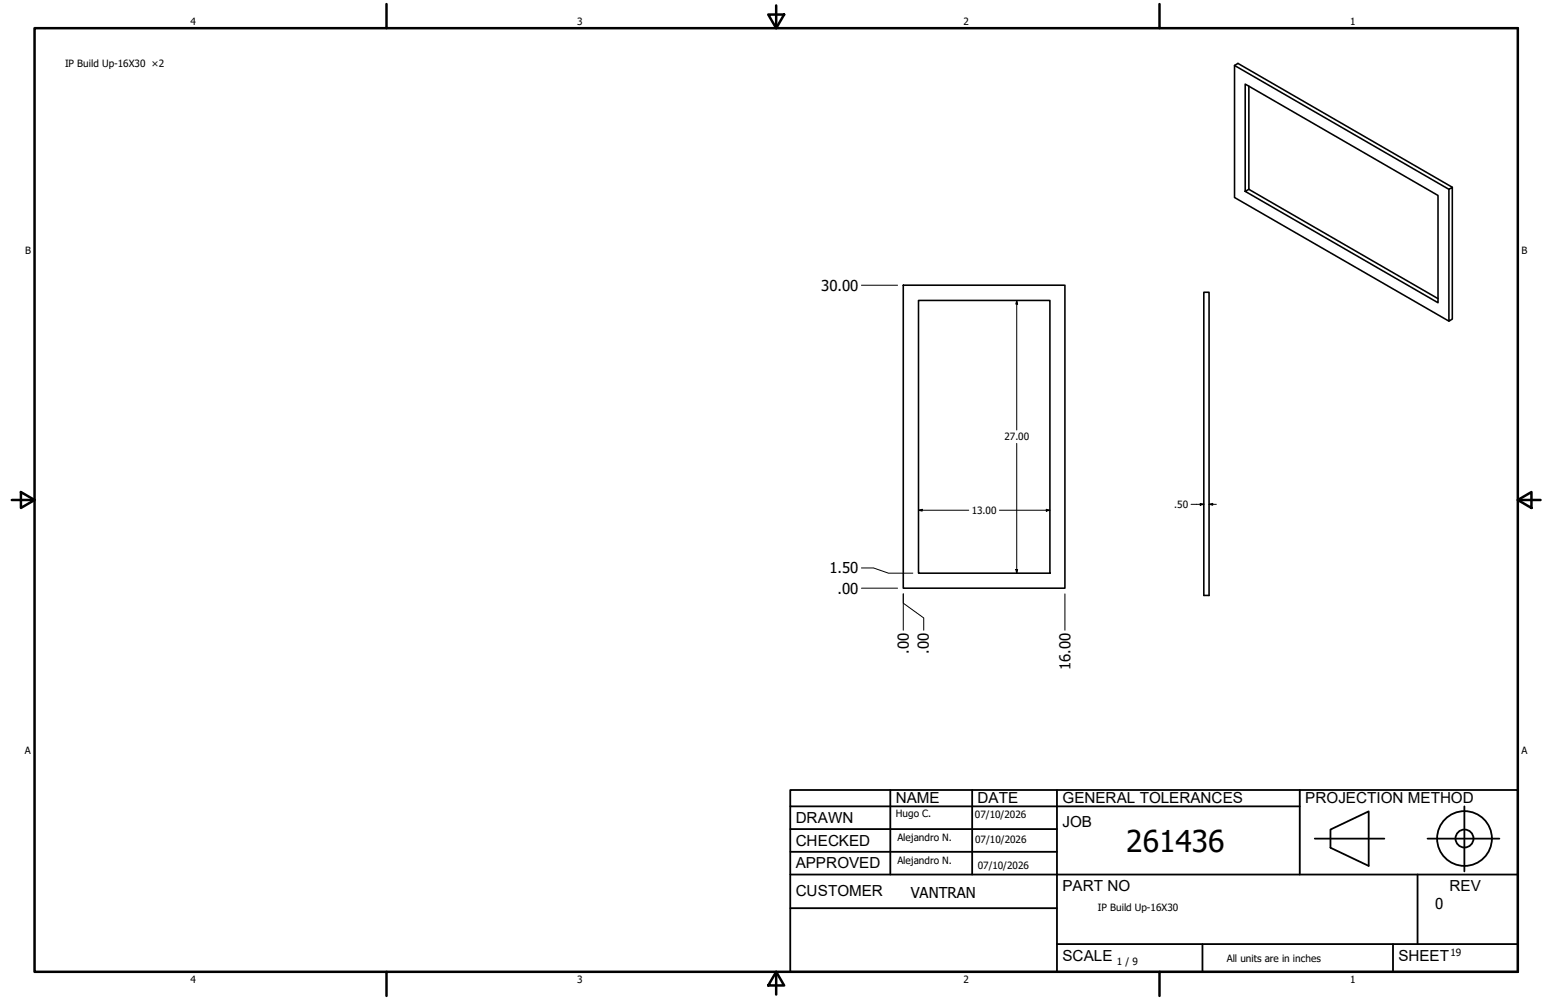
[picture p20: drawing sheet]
<svg xmlns="http://www.w3.org/2000/svg" width="432mm" height="279mm" viewBox="0 0 432 279" stroke-linecap="round" stroke-linejoin="round" font-family="sans-serif">
<defs><g id="words">
<text font-size="8.4" x="314.6" y="238.1">261436</text>
<g font-size="4.3">
<text x="250.2" y="224.2">NAME</text>
<text x="273" y="224.2">DATE</text>
<text x="296.7" y="224.3">GENERAL TOLERANCES</text>
<text x="364.6" y="224.3">PROJECTION METHOD</text>
<text x="222.2" y="229.9">DRAWN</text>
<text x="296.7" y="230.9">JOB</text>
<text x="222.2" y="236.3">CHECKED</text>
<text x="222.2" y="242.6">APPROVED</text>
<text x="222.2" y="250.3">CUSTOMER</text>
<text x="296.7" y="249">PART NO</text>
<text x="404.8" y="248.9">REV</text>
<text x="296.7" y="268.4">SCALE</text>
<text x="390.6" y="268.4">SHEET</text>
</g>
<g font-size="4.2">
<text x="229.4" y="81.2">30.00</text>
<text x="231.6" y="160.2">1.50</text>
<text x="233.9" y="165.9">.00</text>
<text x="253.8" y="182.7" transform="rotate(-90 253.8 182.7)">.00</text>
<text x="259.5" y="182.7" transform="rotate(-90 259.5 182.7)">.00</text>
<text x="299" y="187.3" transform="rotate(-90 299 187.3)">16.00</text>
<text x="254.4" y="250.8">VANTRAN</text>
<text x="400.9" y="254">0</text>
</g>
<g font-size="2.8">
<text x="53.2" y="6.9">4</text>
<text x="161.2" y="6.9">3</text>
<text x="269.1" y="6.9">2</text>
<text x="377.1" y="6.9">1</text>
<text x="18.2" y="18.7">IP Build Up-16X30 ×2</text>
<text x="7" y="70.9">B</text>
<text x="424.9" y="70.9">B</text>
<text x="280.5" y="123.1">27.00</text>
<text x="271.4" y="143.6">13.00</text>
<text x="328" y="141.9">.50</text>
<text x="6.9" y="210.6">A</text>
<text x="424.9" y="210.6">A</text>
<text x="250.2" y="228.3">Hugo C.</text>
<text x="272.3" y="228.4">07/10/2026</text>
<text x="250.6" y="234.9">Alejandro N.</text>
<text x="272.4" y="235.6">07/10/2026</text>
<text x="250.6" y="241.5">Alejandro N.</text>
<text x="273.1" y="242.8">07/10/2026</text>
<text x="306.6" y="254.5">IP Build Up-16X30</text>
<text x="312" y="269.7">1 / 9</text>
<text x="342.6" y="268.7">All units are in inches</text>
<text x="405.1" y="267.1">19</text>
<text x="53.2" y="274.6">4</text>
<text x="161.2" y="274.6">3</text>
<text x="269.1" y="274.6">2</text>
<text x="377.1" y="274.6">1</text>
</g>
</g></defs>
<!-- layer: Visible (ANSI) -->
<path d="M344.8 18.3l59.9 34.6M348.8 24.1v28.8l52.8 30.5M348.8 52.9l-1 .6v-30l53.8 31.1v30l-53.8-31.1M404.7 52.9l.9-.6v36.9l-.9 .5zM405.6 52.3l-59.8-34.6-1 .6v36.9l59.9 34.5M252.3 79.7h45.1v84.6h-45.1zM256.5 83.9h36.7v76.2h-36.7zM336.2 81.7h1.5v84.7h-1.5z" fill="none" stroke="#000" stroke-width=".44"/>
<!-- layer: Borde (ANSI) -->
<g fill="none" stroke="#000" stroke-width=".7">
<path d="M9.7 7.9h414.2v263.6h-414.2zM107.9 1.1v6.8M214.6 4.1h4.4l-2.2 3.8zM216.8 1.5v6.4M323.8 1.1v6.8M3.3 139.7h6.4M5.8 137.5l3.9 2.2-3.9 2.2zM423.9 139.7l3.8-2.2v4.4zM423.9 139.7h6.4M107.9 271.5v6.8M216.8 271.5l2.2 3.8h-4.4zM216.8 271.5v6.4"/>
<path d="M323.8 271.5v6.8"/>
</g>
<!-- layer: Title (ANSI)-1 -->
<g fill="none" stroke="#000" stroke-width=".51">
<path d="M220.7 220.7h203.2v50.8h-203.2zM220.7 225.3h142.3M220.7 231.6h74.5M220.7 238h74.5M248.7 220.7v23.6M271.5 220.7v23.6M295.2 220.7v50.8M363 220.7v23.6M367.2 234.3h19.5M371.6 231.8l10.7-5.1v15.2l-10.7-5zM398.7 234.3h20.1M409 225.3v18.2"/>
<path d="M220.7 244.3h203.2M220.7 253.7h74.5M395.9 244.3v19.5M295.2 263.8h128.7M335.9 263.8v7.7M389.1 263.8v7.7"/>
<circle cx="409" cy="234.3" r="7.7"/>
<circle cx="409" cy="234.3" r="2.51"/>
</g>
<!-- layer: Cota (ANSI) -->
<g fill="none" stroke="#000" stroke-width=".28">
<path d="M240.6 79.7h10.1M284 83.9l.2 1.1h-.5zM284 83.9v36.2M284 123.9v36.2M240.6 158.7h3.4l4.2 1.4h6.8M256.5 142.6l1.1-.3v.5zM256.5 142.6h14.1M279.1 142.6h14.1M283.7 159.1h.5l-.2 1zM292.2 142.3l1 .3-1 .2zM332.7 140.9h3.5M335.2 140.7l1 .2-1 .3z"/>
<path d="M337.7 140.9l1-.2v.5zM337.7 140.9h2M240.6 164.3h10.1M252.3 176.1v-10.2v2.6l5.7 4.2v3.4M297.4 165.9v10.2"/>
</g>
<path d="M284 83.9l.2 1.1h-.5zM256.5 142.6l1.1-.3v.5zM283.7 159.1h.5l-.2 1zM292.2 142.3l1 .3-1 .2zM335.2 140.7l1 .2-1 .3zM337.7 140.9l1-.2v.5z" fill="#000"/>
<use href="#words"/>
</svg>
